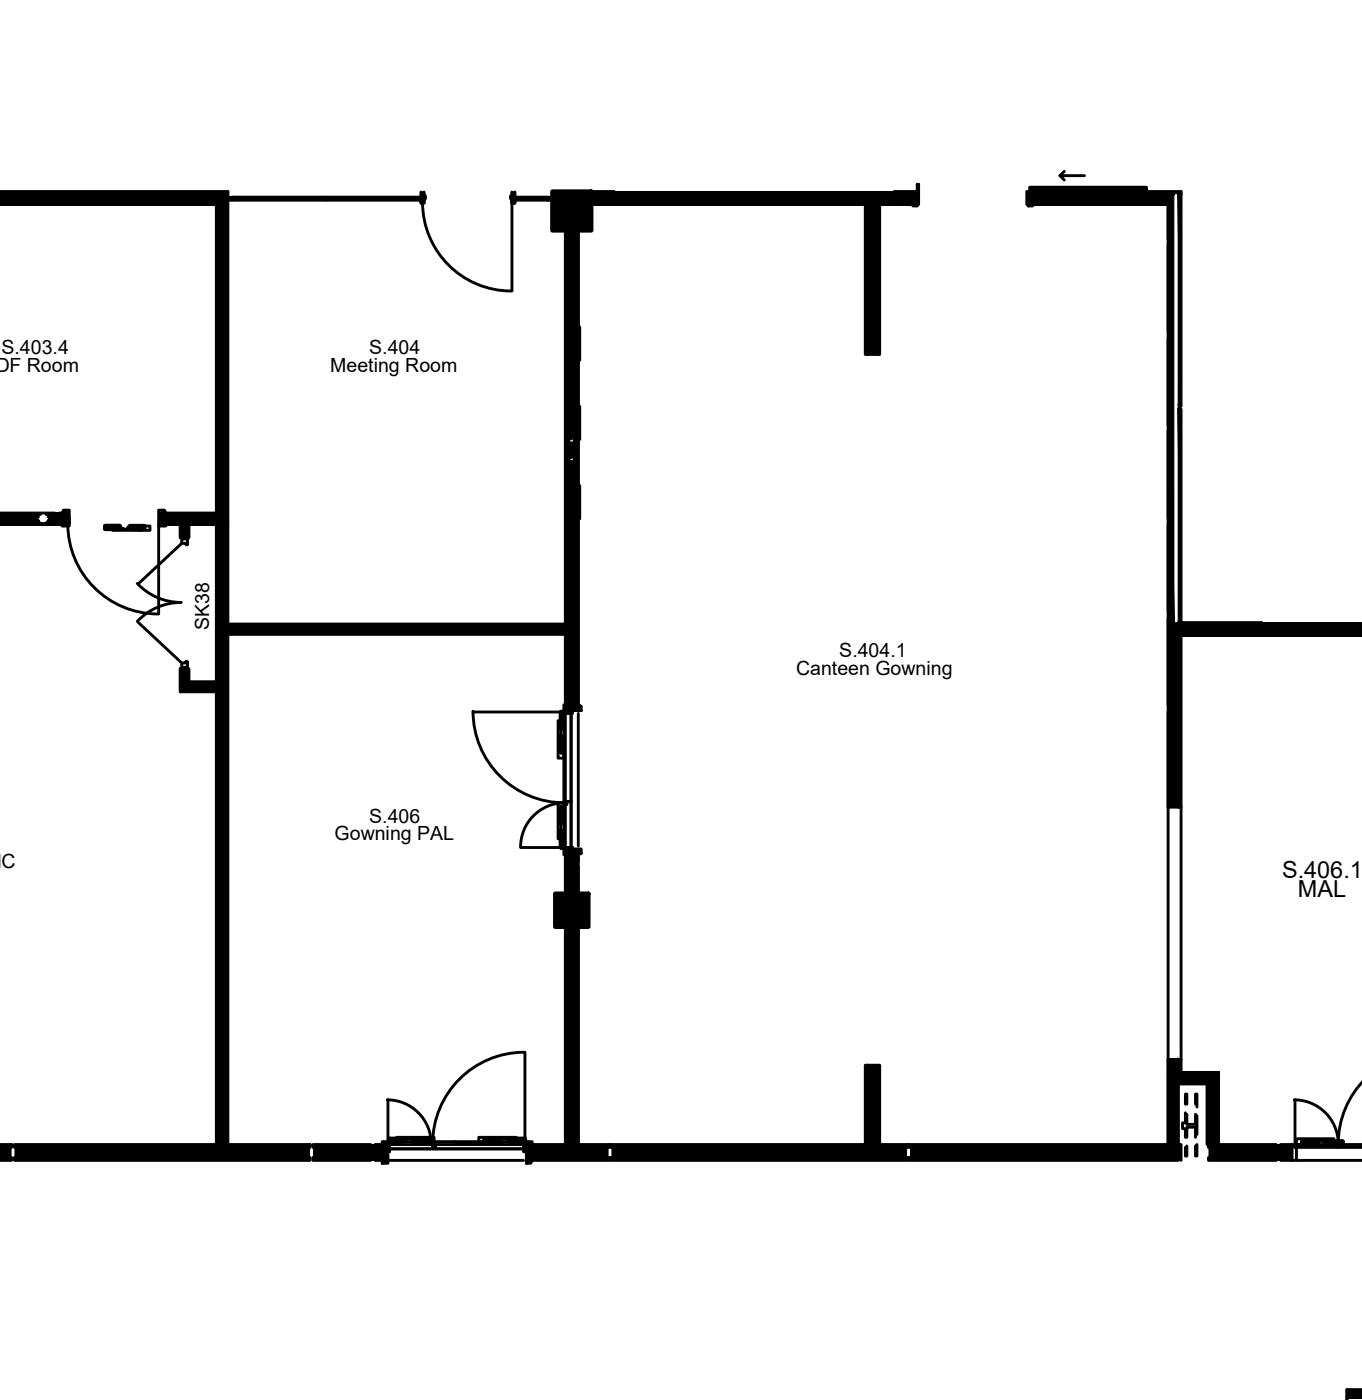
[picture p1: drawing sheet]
<svg xmlns="http://www.w3.org/2000/svg" width="40mm" height="41mm" viewBox="0 0 40 41" stroke-linecap="round" stroke-linejoin="round" font-family="sans-serif">
<defs><g id="words">
<g font-size=".7">
<text x="37.6" y="25.8">S.406.1</text>
<text x="38.1" y="26.3">MAL</text>
</g>
<g font-size=".6">
<text x="-.3" y="10.9">IDF Room</text>
<text x="0" y="10.4">S.403.4</text>
<text x="9.7" y="10.9">Meeting Room</text>
<text x="10.8" y="10.4">S.404</text>
<text x="6.1" y="18.5" transform="rotate(-90 6.1 18.5)">SK38</text>
<text x="23.4" y="19.8">Canteen Gowning</text>
<text x="24.6" y="19.3">S.404.1</text>
<text x="-.9" y="25">5.1</text>
<text x="-.8" y="25.5">e NC</text>
<text x="9.8" y="24.7">Gowning PAL</text>
<text x="10.8" y="24.2">S.406</text>
</g>
</g></defs>
<!-- layer: A-WALL-____-PATT -->
<g fill="#000" stroke="#000" stroke-width=".03">
<path d="M1.4 15.4h.5zM4.7 15.1h1.7zM16.7 12.9h.1zM16.7 13.5h.1zM26.7 33.7h8zM26.8 34h7.9zM34.3 31.5h1.5z"/>
<path d="M-.1 15.1h2zM-.1 15.1h2z"/>
<path d="M-.1 15.3h1.2zM-.1 15.3h1.2z"/>
<path d="M-.1 15.1h1.2zM-.1 15.1h1.2z"/>
<path d="M-.1 6h6.5zM-.1 6h6.5z"/>
<path d="M-.1 15.1h.7zM-.1 15.1h1.3z"/>
<path d="M-.1 15.2l1.2 .1zM-.1 15.2l1.2 .1zM-.1 15.3h1.2zM-.1 15.3h1.2z"/>
<path d="M-.1 15.3l1.3 .1zM-.1 15.3l1.3 .1z"/>
<path d="M-.1 15.1h1.2zM-.1 15.1h1.2z"/>
<path d="M-.1 15.1l1.2 .1zM-.1 15.1l1.2 .1z"/>
<path d="M-.1 15.2h1.2zM-.1 15.2h1.2z"/>
<path d="M-.1 15.3h1.2zM-.1 15.3h1.2z"/>
<path d="M-.1 15.1h1.2zM-.1 15.1h1.3z"/>
<path d="M-.1 15.1h1.3zM-.1 15.1h1.4z"/>
<path d="M-.1 15.1h1.3zM-.1 15.1h1.3z"/>
<path d="M-.1 15.4h1.3zM-.1 15.4h1.3z"/>
<path d="M-.1 15.4h1.4zM-.1 15.4h1.4z"/>
<path d="M1.4 15.4h.5zM1.3 15.4h.6z"/>
<path d="M1.4 15.4h.4zM1.4 15.4h.4z"/>
<path d="M1.4 15.1h.4zM1.4 15.1h.4z"/>
<path d="M1.4 15.4h.1zM1.4 15.4h.4z"/>
<path d="M1.4 15.3h.1zM1.4 15.3h.5z"/>
<path d="M1.3 15.1h.6zM1.3 15.1h.6z"/>
<path d="M1.3 15.1h.6zM1.3 15.1h.6z"/>
<path d="M1.3 15.4h.6zM1.3 15.4h.6z"/>
<path d="M-.1 15.4h2zM-.1 15.4h2z"/>
<path d="M1.4 15.3h.5zM1.4 15.3h.5z"/>
<path d="M1.4 15.3l.5 .1zM1.4 15.3l.5 .1z"/>
<path d="M1.4 15.1h.5zM1.4 15.1h.5z"/>
<path d="M1.4 15.1l.5 .1zM1.4 15.1l.5 .1z"/>
<path d="M1.4 15.2h.5zM1.4 15.2h.5z"/>
<path d="M1.4 15.2l.5 .1zM1.4 15.2l.5 .1z"/>
<path d="M1.4 15.3h.5zM1.4 15.3h.5zM1.4 15.3h.5zM1.4 15.3h.5z"/>
<path d="M1.4 15.1h.5zM1.4 15.1h.5zM1.4 15.1h.5zM1.4 15.1h.5z"/>
<path d="M1.4 15.1h.5zM1.4 15.1h.5z"/>
<path d="M4.7 15.1h1.7zM4.7 15.1h1.7z"/>
<path d="M4.9 15.4h.4zM4.9 15.4h.4z"/>
<path d="M4.9 15.1h1.5zM4.9 15.1h1.5z"/>
<path d="M4.7 15.4h.6zM4.7 15.4h.6z"/>
<path d="M4.7 15.3l.6 .1zM4.7 15.3l.6 .1z"/>
<path d="M5.3 15.3v.1zM5.3 15.3v.1z"/>
<path d="M5.3 15.4v.4zM5.3 15.4v.4z"/>
<path d="M5.3 19.6v.2zM5.3 19.6v.2z"/>
<path d="M5.3 19.8v.5zM5.3 19.8v.5z"/>
<path d="M5.4 15.3l.1 .5v-.5zM5.4 15.3l.1 .5h-.1z"/>
<path d="M5.4 19.6l.1 .2v-.2zM5.4 19.6l.1 .2h-.1z"/>
<path d="M5.4 19.8l.1 .4v-.4zM5.4 19.8l.1 .4h-.1z"/>
<path d="M5.5 15.4h.9zM5.5 15.4h.9z"/>
<path d="M5.5 15.3l.9 .1zM5.5 15.3l.9 .1z"/>
<path d="M6.4 15.3v4.7zM6.4 15.3v4.7z"/>
<path d="M6.4 6v9zM6.4 6v9z"/>
<path d="M6.4 15v.1zM6.4 15v.1z"/>
<path d="M6.4 15.3v4.5zM6.4 15.3v4.5z"/>
<path d="M6.4 19.8v.2zM6.4 19.8v.2z"/>
<path d="M4.7 15.1h1.7zM4.7 15.1h1.7z"/>
<path d="M4.7 15.1l1.7 .2v-.2zM4.7 15.1l1.7 .2h-1.7z"/>
<path d="M6.4 6v9.1zM6.4 6v9.1z"/>
<path d="M-.1 6h6.5zM-.1 6h6.5z"/>
<path d="M6.6 18.4h10zM6.6 18.4h10z"/>
<path d="M6.6 15.4v2zM6.6 15.4v2z"/>
<path d="M6.6 17.4v.9zM6.6 17.4v.9z"/>
<path d="M6.6 18.6v10.9zM6.6 18.6v10.9z"/>
<path d="M6.4 15.3l.2 18.3v-18.3zM6.4 15.3l.2 18.3h-.2z"/>
<path d="M6.4 6l.2 9.3v-9.3zM6.4 6l.2 9.3h-.2z"/>
<path d="M6.6 5.7v9.6zM6.6 5.7v9.6z"/>
<path d="M-.1 5.7l6.7 .3v-.3zM-.1 5.7l6.7 .3h-6.7z"/>
<path d="M6.7 18.6h9.9zM6.7 18.6h9.9z"/>
<path d="M6.6 15.4l.1 2zM6.6 15.4l.1 2z"/>
<path d="M6.6 17.4l.1 .9zM6.6 17.4l.1 .9z"/>
<path d="M6.6 18.6l.1 10.9zM6.6 18.6l.1 10.9z"/>
<path d="M6.6 5.7l.1 9.3zM6.6 5.7l.1 9.3z"/>
<path d="M6.6 15l.1 .3zM6.6 15l.1 .3z"/>
<path d="M-.1 5.6l6.8 .1zM-.1 5.6l6.8 .1z"/>
<path d="M-.1 5.7h6.8zM-.1 5.7h6.8z"/>
<path d="M6.6 18.3l10 .1zM6.6 18.3l10 .1z"/>
<path d="M6.6 18.6h10zM6.6 18.6h10z"/>
<path d="M16.6 6.8v11.6zM16.6 6.8v11.6z"/>
<path d="M16.6 18.6v1.2zM16.6 18.6v1.2z"/>
<path d="M16.6 19.8v1zM16.6 19.8v1z"/>
<path d="M16.7 12.9h.1zM16.7 12.9h.1z"/>
<path d="M16.7 13h.1zM16.7 13h.1z"/>
<path d="M16.7 13h.1zM16.7 13h.1z"/>
<path d="M16.7 13.4h.1zM16.7 13.4h.1z"/>
<path d="M16.7 13.5h.1zM16.7 13.5h.1zM16.7 13.5h.1zM16.7 13.5h.1z"/>
<path d="M16.7 13.5h.1zM16.7 13.5h.1z"/>
<path d="M16.6 6.8l.1 11.6zM16.6 6.8l.1 11.6z"/>
<path d="M16.6 18.6l.1 2.2zM16.6 18.6l.1 2.2z"/>
<path d="M6.6 18.4l10.1 .2v-.2zM6.6 18.4l10.1 .2h-10.1z"/>
<path d="M16.7 13.5h.1zM16.7 13.5h.1z"/>
<path d="M16.7 12.9h.1zM16.7 12.9h.1z"/>
<path d="M16.7 12.9h.1zM16.7 12.9h.1z"/>
<path d="M16.7 13h.1zM16.7 13h.1z"/>
<path d="M16.7 13.4h.1zM16.7 13.4h.1z"/>
<path d="M16.7 13.4l.1 .1zM16.7 13.4l.1 .1z"/>
<path d="M16.8 12.9h.1zM16.8 12.9h.1z"/>
<path d="M16.8 12.9h.1zM16.8 12.9h.1z"/>
<path d="M16.8 13h.1zM16.8 13h.1z"/>
<path d="M16.8 13h.1zM16.8 13h.1z"/>
<path d="M16.7 13h.1zM16.7 13h.1z"/>
<path d="M16.8 13.4h.1zM16.8 13.4h.1z"/>
<path d="M16.8 13.4h.1zM16.8 13.4h.1z"/>
<path d="M16.8 13.5h.1zM16.8 13.5h.1z"/>
<path d="M16.8 13.5h.1zM16.8 13.5h.1z"/>
<path d="M16.7 13.5h.1zM16.7 13.5h.1z"/>
<path d="M16.8 12.9h.1zM16.8 12.9h.1z"/>
<path d="M16.8 12.9h.1zM16.8 12.9h.1z"/>
<path d="M16.8 12.9h.1zM16.8 12.9h.1z"/>
<path d="M16.8 13h.1zM16.8 13h.1z"/>
<path d="M16.8 13.5h.1zM16.8 13.5h.1z"/>
<path d="M16.8 13.5h.1zM16.8 13.5h.1z"/>
<path d="M16.8 13.5h.1zM16.8 13.5h.1z"/>
<path d="M16.8 13.5h.1zM16.8 13.5h.1z"/>
<path d="M16.7 6.8l.2 6.1v-6.1zM16.7 6.8l.2 6.1h-.2z"/>
<path d="M16.8 12.9h.1zM16.8 12.9h.1z"/>
<path d="M16.8 12.9h.1zM16.8 12.9h.1z"/>
<path d="M16.8 12.9l.1 .1zM16.8 12.9l.1 .1z"/>
<path d="M16.8 13h.1zM16.8 13h.1z"/>
<path d="M16.7 13l.2 .4v-.4zM16.7 13l.2 .4h-.2z"/>
<path d="M16.8 13.4l.1 .1zM16.8 13.4l.1 .1z"/>
<path d="M16.8 13.5h.1zM16.8 13.5h.1z"/>
<path d="M16.8 13.5h.1zM16.8 13.5h.1z"/>
<path d="M16.8 13.5h.1zM16.8 13.5h.1z"/>
<path d="M16.7 13.5l.2 7.3v-7.3zM16.7 13.5l.2 7.3h-.2z"/>
<path d="M17 6.8v13zM17 6.8v13z"/>
<path d="M17 19.8v1zM17 19.8v1z"/>
<path d="M16.9 6.8l.1 14zM16.9 6.8l.1 14z"/>
<path d="M17.4 5.7h9.4zM17.4 5.7h9.4z"/>
<path d="M17.4 6h9.4zM17.4 6h9.4z"/>
<path d="M17.4 6h8zM17.4 6h8z"/>
<path d="M25.4 6v4.2zM25.4 6v4.2z"/>
<path d="M25.4 10.2v.2zM25.4 10.2v.2z"/>
<path d="M25.4 6l.1 4.2zM25.4 6l.1 4.2z"/>
<path d="M25.4 10.2l.1 .2zM25.4 10.2l.1 .2z"/>
<path d="M17.4 6h8.1zM17.4 6h8.1z"/>
<path d="M25.5 6l.2 4.2v-4.2zM25.5 6l.2 4.2h-.2z"/>
<path d="M25.5 10.2l.2 .2v-.2zM25.5 10.2l.2 .2h-.2z"/>
<path d="M25.7 6h1.2zM25.7 6h1.2z"/>
<path d="M25.7 6l.1 4.2zM25.7 6l.1 4.2z"/>
<path d="M25.7 10.2l.1 .2zM25.7 10.2l.1 .2z"/>
<path d="M25.8 6v4.2zM25.8 6v4.2z"/>
<path d="M25.8 10.2v.2zM25.8 10.2v.2z"/>
<path d="M17.4 5.8l9.4 .2v-.2zM17.4 5.8l9.4 .2h-9.4z"/>
<path d="M17.4 5.7l9.5 .1v-.1zM17.4 5.7l9.5 .1h-9.5z"/>
<path d="M26.8 5.8l.1 .2zM26.8 5.8l.1 .2z"/>
<path d="M25.7 6h1.2zM25.7 6h1.2z"/>
<path d="M26.9 5.8v.2zM26.9 5.8v.2z"/>
<path d="M17.4 5.6l9.5 .1zM17.4 5.6l9.5 .1z"/>
<path d="M17.4 5.7h9.5zM17.4 5.7h9.5z"/>
<path d="M30.2 5.7h4.3zM30.2 5.7h4.3z"/>
<path d="M30.2 5.7h4.3zM30.2 5.7h4.3z"/>
<path d="M30.2 6h4.1zM30.2 6h4.1z"/>
<path d="M30.3 5.8v.2zM30.3 5.8v.2z"/>
<path d="M30.2 5.8l.1 .2zM30.2 5.8l.1 .2z"/>
<path d="M30.4 5.7h3.9zM30.4 5.7h3.9z"/>
<path d="M30.4 6h3.9zM30.4 6h3.9z"/>
<path d="M34.3 6v12.7zM34.3 6v12.7z"/>
<path d="M34.3 18.7v4.7zM34.3 18.7v4.7z"/>
<path d="M34.3 6v12.6zM34.3 6v12.6z"/>
<path d="M34.3 18.6v.1zM34.3 18.6v.1z"/>
<path d="M30.2 5.7l4.1 .1v-.1zM30.2 5.7l4.1 .1h-4.1z"/>
<path d="M30.3 5.8l4 .2v-.2zM30.3 5.8l4 .2h-4z"/>
<path d="M30.3 6h4zM30.3 6h4z"/>
<path d="M34.3 18.7v5zM34.3 18.7v5z"/>
<path d="M34.3 5.7l.2 12.6v-12.6zM34.3 5.7l.2 12.6h-.2z"/>
<path d="M30.2 5.7h4.3zM30.2 5.7h4.3z"/>
<path d="M34.3 18.3l.3 .4v-.4zM34.3 18.3l.3 .4h-.3z"/>
<path d="M34.6 5.7h.1zM34.6 5.7h.1z"/>
<path d="M34.3 18.7l.3 4.7v-4.7zM34.3 18.7l.3 4.7h-.3z"/>
<path d="M34.6 5.7v6.2zM34.6 5.7v6.2z"/>
<path d="M34.6 12v6.3zM34.6 12v6.3z"/>
<path d="M34.6 18.3v.1zM34.6 18.3v.1z"/>
<path d="M34.6 18.7v5zM34.6 18.7v5z"/>
<path d="M34.6 5.7l.1 6.2zM34.6 5.7l.1 6.2z"/>
<path d="M34.6 12l.1 6.3zM34.6 12l.1 6.3z"/>
<path d="M30.2 5.6l4.5 .1zM30.2 5.6l4.5 .1z"/>
<path d="M34.5 5.7h.2zM34.5 5.7h.2z"/>
<path d="M34.6 5.7h.1zM34.6 5.7h.1z"/>
<path d="M34.7 18.6h5.3zM34.7 18.6h5.3z"/>
<path d="M34.6 18.7l.1 4.7zM34.6 18.7l.1 4.7z"/>
<path d="M34.7 18.3h5.3zM34.7 18.3h5.3z"/>
<path d="M34.7 18.6l5.3 .1zM34.7 18.6l5.3 .1z"/>
<path d="M34.6 18.4l5.4 .2v-.2zM34.6 18.4l5.4 .2h-5.4z"/>
<path d="M34.6 18.3l5.4 .1zM34.6 18.3l5.4 .1z"/>
<path d="M-.1 33.7l.4 .3v-.3zM-.1 33.7l.4 .3h-.4z"/>
<path d="M-.1 34h.4zM-.1 34h.4z"/>
<path d="M-.1 33.6l.4 .1v-.1zM-.1 33.6l.4 .1h-.4z"/>
<path d="M-.1 33.7h.4zM-.1 33.7h.4z"/>
<path d="M-.1 34l.4 .1v-.1zM-.1 34l.4 .1h-.4z"/>
<path d="M5.4 20.2h1zM5.4 20.2h1z"/>
<path d="M5.3 20.3h1.1zM5.3 20.3h1.1z"/>
<path d="M6.4 20.3v9.2zM6.4 20.3v9.2z"/>
<path d="M6.4 29.5v4.1zM6.4 29.5v4.1z"/>
<path d="M5.3 20.2l1.1 .1zM5.3 20.2l1.1 .1z"/>
<path d="M6.4 20.2v9.3zM6.4 20.2v9.3z"/>
<path d="M6.4 29.5v4.1zM6.4 29.5v4.1z"/>
<path d="M5.5 20l.9 .2v-.2zM5.5 20l.9 .2h-.9z"/>
<path d="M6.6 29.5v4.1zM6.6 29.5v4.1z"/>
<path d="M6.6 29.5l.1 4.1zM6.6 29.5l.1 4.1z"/>
<path d="M.5 33.7l8.6 .3v-.3zM.5 33.7l8.6 .3h-8.6z"/>
<path d="M.5 34h8.6zM.4 34h8.7z"/>
<path d="M.4 33.6l8.7 .1v-.1zM.4 33.6l8.7 .1h-8.7z"/>
<path d="M.4 33.7h8.7zM.4 33.7h8.7z"/>
<path d="M.4 34l8.7 .1v-.1zM.4 34l8.7 .1h-8.7z"/>
<path d="M9.2 33.6l2.1 .1v-.1zM9.2 33.6l2.1 .1h-2.1z"/>
<path d="M9.2 33.7h2.1zM9.2 33.7h2.1z"/>
<path d="M9.2 33.7l2.1 .3v-.3zM9.2 33.7l2.1 .3h-2.1z"/>
<path d="M9.2 34h2.1zM9.2 34h2.1z"/>
<path d="M9.2 34l2.1 .1v-.1zM9.2 34l2.1 .1h-2.1z"/>
<path d="M16.6 25v1.2zM16.6 25v1.2z"/>
<path d="M16.6 27.2v6.4zM16.6 27.2v6.4z"/>
<path d="M16.6 25l.1 1.2zM16.6 25l.1 1.2z"/>
<path d="M16.6 27.2l.1 5.9zM16.6 27.2l.1 5.9z"/>
<path d="M16.6 33.1l.1 .5zM16.6 33.1l.1 .5z"/>
<path d="M16.7 25l.2 1.2v-1.2zM16.7 25l.2 1.2h-.2z"/>
<path d="M16.7 27.2l.2 6.4v-6.4zM16.7 27.2l.2 6.4h-.2z"/>
<path d="M17 25v.4zM17 25v.4z"/>
<path d="M17 25.4v.8zM17 25.4v.8z"/>
<path d="M16.9 25l.1 1.2zM16.9 25l.1 1.2z"/>
<path d="M17 27.2v6.2zM17 27.2v6.2z"/>
<path d="M17 33.4v.2zM17 33.4v.2z"/>
<path d="M16.9 27.2l.1 6.4zM16.9 27.2l.1 6.4z"/>
<path d="M15.5 33.7h2.3zM15.5 33.7h2.4z"/>
<path d="M15.5 33.7l2.3 .3v-.3zM15.5 33.7l2.3 .3h-2.3z"/>
<path d="M15.5 33.6l2.4 .1v-.1zM15.5 33.6l2.4 .1h-2.4z"/>
<path d="M15.5 34h2.4zM15.5 34h2.4z"/>
<path d="M15.5 34l2.4 .1v-.1zM15.5 34l2.4 .1h-2.4z"/>
<path d="M25.4 31.3v2.3zM25.4 31.3v2.3z"/>
<path d="M25.4 31.3l.1 2.3zM25.4 31.3l.1 2.3z"/>
<path d="M25.5 31.3l.2 2.3v-2.3zM25.5 31.3l.2 2.3h-.2z"/>
<path d="M25.7 31.3l.1 .6zM25.7 31.3l.1 .6z"/>
<path d="M25.7 31.9l.1 1.7zM25.7 31.9l.1 1.7z"/>
<path d="M25.8 31.3v2.3zM25.8 31.3v2.3z"/>
<path d="M18 33.7l8.6 .3v-.3zM18 33.7l8.6 .3h-8.6z"/>
<path d="M18 34h8.7zM18 34h8.7z"/>
<path d="M18 33.6l8.7 .1v-.1zM18 33.6l8.7 .1h-8.7z"/>
<path d="M18 33.7h8.7zM18 33.7h8.6z"/>
<path d="M18 34l8.7 .1v-.1zM18 34l8.7 .1h-8.7z"/>
<path d="M34.3 23.4v.3zM34.3 23.4v.3z"/>
<path d="M34.3 31.1v.4zM34.3 31.1v.4z"/>
<path d="M34.3 31.1v.4zM34.3 31.1v.4z"/>
<path d="M34.3 31.6v2zM34.3 31.6v2z"/>
<path d="M34.3 31.8l.2 1.8v-1.8zM34.3 31.8l.2 1.8h-.2z"/>
<path d="M34.3 23.4l.3 .3v-.3zM34.3 23.4l.3 .3h-.3z"/>
<path d="M34.3 31.1l.3 .4v-.4zM34.3 31.1l.3 .4h-.3z"/>
<path d="M34.6 31.8v1.8zM34.6 31.8v1.8z"/>
<path d="M34.5 31.8l.1 1.8zM34.5 31.8l.1 1.8z"/>
<path d="M34.6 31.1v.2zM34.6 31.1v.2z"/>
<path d="M34.6 31.3v.2zM34.6 31.3v.2z"/>
<path d="M26.7 33.6l8 .1v-.1zM26.7 33.6l8 .1h-8zM26.7 33.7h8z"/>
<path d="M26.8 33.7l7.9 .3v-.3zM26.8 33.7l7.9 .3h-7.9zM26.7 34h8z"/>
<path d="M26.7 34l8 .1v-.1zM26.7 34l8 .1h-8z"/>
<path d="M34.6 23.4l.1 .3zM34.6 23.4l.1 .3z"/>
<path d="M34.6 31.1l.1 .4zM34.6 31.1l.1 .4z"/>
<path d="M35.4 31.8l.1 1.8zM35.4 31.8l.1 1.8z"/>
<path d="M35.5 31.8v1.8zM35.5 31.8v1.8z"/>
<path d="M34.3 31.6l1.4 .2v-.2zM34.3 31.6l1.4 .2h-1.4z"/>
<path d="M35.5 31.8l.2 1.3v-1.3zM35.5 31.8l.2 1.3h-.2z"/>
<path d="M35.5 33.1l.2 .5v-.5zM35.5 33.1l.2 .5h-.2z"/>
<path d="M34.3 31.5l1.4 .1zM34.3 31.5l1.4 .1z"/>
<path d="M35.7 31.6v2zM35.7 31.6v2z"/>
<path d="M34.3 31.5h1.5zM34.3 31.5h1.5z"/>
<path d="M35.7 31.5l.1 2.1zM35.7 31.5l.1 2.1z"/>
<path d="M35.5 33.6l2.4 .1v-.1zM35.5 33.6l2.4 .1h-2.4z"/>
<path d="M35.5 33.7h2.4zM35.5 33.7h2.4z"/>
<path d="M35.5 33.7l2.4 .3v-.3zM35.5 33.7l2.4 .3h-2.4z"/>
<path d="M35.5 34h2.4zM35.5 34h2.4z"/>
<path d="M35.5 34l2.4 .1v-.1zM35.5 34l2.4 .1h-2.4z"/>
</g>
<!-- layer: I-WALL-____-MCUT -->
<g fill="none" stroke="#000" stroke-width=".08">
<path d="M0 5.6h6.7v12.7h9.9v-11.5h.4v14h-.4v-2.2h-9.9v15h-.3v-13.3h-1.1v-.7h.2v.4h.9v-4.6h-.9v.4h-.2v-.4h-.6M0 15.1h1.6M0 6h6.4v9.1h-1.7M1.7 15.1h.2M1.9 15.4h-1.9M18 5.6h-.6v.4h8v4.4h.4v-4.4h.4M26.2 5.6h.7v.1M26.9 6h-.6M30.2 5.7v-.1h4.5v6.3M30.2 6h4.1v1M34.3 7.2v2.5M34.3 9.9v2.6"/>
<path d="M34.3 12.7v2.5M34.3 15.4v2.5M34.3 18.2v2.5M34.7 12v6.3h2.3M40 18.7h-5.3v5h-.4v-2.8M0 33.6h.3v.5h-.4M.4 33.6h8.7v.5h-8.7zM10.9 33.6h-1.7v.5h1.7M11 33.6h.3v.5h-.3M15.5 33.6h2.4l-.1 .1v.3l.1 .1h-2.4zM16.6 27.2h.4v6.4h-.4zM17 25.3v-.3h-.4v1.2h.4v-.8"/>
<path d="M18 33.6h8.7l-.1 .1v.3l.1 .1h-8.7zM25.4 31.3h.4v2.3h-.4zM34.3 31.5h1.3M34.6 34.1h-7.9v-.5h8v.5M34.7 31.5v-.4h-.4v2.5h.3v-1.8h.8v1.8h.4v-1.9M37.5 33.6h-2v.5h2M37.6 33.6h.3M37.6 34.1h.3"/>
</g>
<!-- layer: S-BEAM-____-OTLN -->
<path d="M39.6 41h.4" fill="none" stroke="#000" stroke-width=".13"/>
<!-- layer: S-COLS-____-OTLN -->
<g fill="#000" stroke="#000" stroke-width=".03">
<path d="M16.2 5.6l1.2 1.2v-1.2zM16.2 5.6l1.2 1.2h-1.2z"/>
<path d="M16.3 26.2l1 1v-1zM16.3 26.2l1 1h-1z"/>
</g>
<!-- layer: S-COLS-____-MCUT -->
<path d="M16.2 5.6h1.2v1.2h-1.2zM16.3 26.2h1v1h-1z" fill="none" stroke="#000" stroke-width=".13"/>
<!-- layer: A-WALL-____-MCUT -->
<g fill="none" stroke="#000" stroke-width=".08">
<path d="M-.1 5.7h6.7v12.7h10.1v-11.6M0 5.7h6.7M0 15.4h1.2M0 15.3h1.1M0 15.1h1.2M0 6h6.4v9.1h-1.7M0 6h6.4M1.4 15.1h.5M1.4 15.4h.4M1.4 15.3h.5M4.7 15.3h.7v.5M4.9 15.4h.4"/>
<path d="M5.3 19.6v.7h1.1v13.3M5.3 15.3v.5M5.3 19.6v.6h1.1v13.4M5.4 19.6v.6M5.5 15.4v-.1h.9v4.7M5.5 15.4h.9M6.4 15.3v.1M6.4 15.1h.1M6.4 6v9.1M6.4 15.3v4.7M6.6 18.3h.1M6.6 15.4h.1"/>
<path d="M6.6 15.3h.1M16.6 18.6h-10v15v-15h10.1v2.2M16.6 6.8v11.6M16.6 18.6v2.2M16.9 6.8v14M17 6.8v14M17.4 6h8v4.4M17.4 6h8.1v4.4M17.4 5.7h9.5M17.4 5.7h9.4M25.8 6v4.4M26.8 6h-1.1v4.4"/>
<path d="M26.8 6l.1-.2v.2h-1.2M30.2 5.8l.1 .2h4v17.7M30.2 5.7h4.3M30.3 5.8v.2M30.4 5.7h4.1M30.4 6h3.9v17.7M34.6 18.3v.1h5.4M34.6 5.7h.1M34.6 5.7v6.2M34.6 12v6.3M34.6 18.6v5.1M34.7 18.3h5.3"/>
<path d="M40 18.6h-5.4v5.1M6.4 20.3h.1M16.6 25v1.2M16.6 27.2v6.4M16.7 25v1.2M16.7 27.2v6.4M16.9 25v1.2M16.9 27.2v6.4M17 25v1.2M17 27.2v6.4M25.4 31.3v2.3M25.5 31.3v2.3"/>
<path d="M25.7 31.3v2.3M25.8 31.3v2.3M34.3 31.1v.4M34.3 33.6v-2.1h1.4v2.1M34.3 33.6v-2h1.4v2M34.5 33.6v-1.8h1v1.8M34.6 31.1v.4M34.6 31.8v1.8M35.5 31.8v1.8"/>
</g>
<!-- layer: A-DOOR-FRAM-MCUT -->
<g fill="none" stroke="#000" stroke-width=".08">
<path d="M1.9 15.1h-.1l.1-.1h.1v.4h-.1M1.9 15.4h-.1M4.7 15.1h.2l-.1-.1h-.1v.4h.1M4.7 15.4h.2M5.3 15.8h.2v.2h-.2zM5.3 19.5l.2-.1v.2h-.2zM12.4 5.9v.1zM12.4 5.7v.1zM12.4 5.8h.1M12.4 5.7v.1v.2v-.2M12.5 5.8h.1M15 5.8h.1"/>
<path d="M15 5.9l.1 .1zM15 5.7l.1 .1zM15 5.7h.1l-.1 .1M15 5.8l.1 .2h-.1zM15.1 5.8h.1M15.1 5.9h.1"/>
</g>
<!-- layer: A-DOOR-FRAM-OTLN -->
<g fill="none" stroke="#000" stroke-width=".08">
<path d="M1.9 15.4h.1M4.8 15.4h.1M12.4 6h.1M12.4 5.9h.1M12.4 5.7h.1M12.4 5.8h.1M15 6h.1M15 5.8h.1M15 5.7h.1M15.1 5.8h.1M15.1 5.9h.1M15.1 5.7h.1"/>
<path d="M15.1 6h.1"/>
</g>
<!-- layer: A-DOOR-____-OTLN -->
<g fill="none" stroke="#000" stroke-width=".08">
<path d="M1.8 15.1h.1v.3h-.1h.1v-.3zM2 15.4a2.65 2.65 0 0 0 2.6 2.6l.1-2.6M2 15.4h.1M4 17.1a1.76 1.76 0 0 0 1.3 .6 1.76 1.76 0 0 0-1.3 .5M4.1 18.3l1.2 1.2M4.7 15.4h.1M4.7 15.1h.2h-.2v.3h.2h-.2zM5.3 16l-1.2 1.1M12.4 5.9a2.6 2.6 0 0 0 2.6 2.6M15 5.9v2.6M26.8 5.7h.1v.3h-.1h.1v-.3zM30.2 5.7h.2h-.2v.3h.2h-.2z"/>
<path d="M31.2 5l-.1 .2M31.8 5.2h-.7l.1 .1M11.4 32.3a1.29 1.29 0 0 1 1.3 1.3M11.4 33.7h4M11.4 34.1h4M12.7 33.5v.1h.1M13.4 33.5h1.3M13.9 20.9a2.69 2.69 0 0 0 2.7 2.7 1.29 1.29 0 0 0-1.3 1.3M13.9 20.9h2.7v4h-1.3M15.4 30.9a2.69 2.69 0 0 0-2.7 2.7M15.4 30.9v2.7h-4v-1.3M16.6 23.5v.1"/>
<path d="M16.8 20.9v4M17 20.9v3.9M37.9 33.6l.2 .1v.4h-.2zM38 33.7h2M38.1 34.1h1.9M39.3 33.6v.1M40 31.7a2.56 2.56 0 0 0-.7 1.9 1.29 1.29 0 0 0-1.3-1.3v1.3h2"/>
</g>
<!-- layer: A-GLAZ-CURT-MCUT -->
<path d="M6.8 5.8h2.8zM9.6 5.8h2.8zM15.1 5.8h1z" fill="none" stroke="#000" stroke-width=".08"/>
<!-- layer: A-GLAZ-CWMG-MCUT -->
<path d="M6.7 5.8h.1v.1h-.1zM16.1 5.8h.1v.1h-.1z" fill="none" stroke="#000" stroke-width=".08"/>
<!-- layer: A-GLAZ-CWMG-OTLN -->
<path d="M6.8 5.8h5.6M12.4 5.8h.1M12.4 5.8l-5.6 .1M15.1 5.8h1M15.1 5.8l1 .1" fill="none" stroke="#000" stroke-width=".08"/>
<!-- layer: A-GENM-____-OTLN -->
<g fill="none" stroke="#000" stroke-width=".08">
<path d="M3.6 15.5l.5 .1M4.1 15.5h.1M4.2 15.4h.2v.2l-1.1-.1M11.6 33.4h1.1v.1h-.1M11.9 33.4h.6M12.5 33.5h.1M14.3 33.5h.1M14.3 33.4h.6M15.2 33.4h-1.1v.1h.1M16.4 23.8l.1 .6M16.5 21.2h-.1v1.1h.2v-.2M16.5 22h.1"/>
<path d="M16.5 23.8h.1M16.5 21.4l-.1 .6M16.6 23.7v-.1h-.2v1h.1M38.3 33.5h.1M38.3 33.5h.6M39.2 33.5v-.1h-1.1v.2h.1"/>
</g>
<!-- layer: A-GENM-____-HDLN -->
<g fill="none" stroke="#000" stroke-width=".13">
<path d="M3.1 15.4v.1M3.1 15.5h.1M3.5 15.4h-.4v.1h.5M3.8 15.5h.4M3.8 15.4h.4v.1h-.4M4.1 15.5h.1M11.9 33.4h-.5v.1h.5M11.9 33.4l-.4 .1M12.2 33.4h.4v.1h-.4M12.5 33.5h.1M12.5 33.4l-.4 .1M14.3 33.4l.4 .1h-.5v-.1h.5"/>
<path d="M14.9 33.4l.5 .1M14.9 33.4h.5v.1h-.5M16.5 20.9h.1l-.1 .4M16.5 23.8h.1M16.5 21.6v.5h.1v-.5M16.5 24.2v-.5h.1v.5M16.5 24.4v.5h.1v-.4M16.5 23.8v.4M16.5 20.9h.1M16.5 21.6v.4M16.5 24.5l.1 .4-.1-.1M16.5 24.8h.1"/>
<path d="M16.6 21.4v-.5h-.1v.5M38.3 33.5l.4 .1M38.7 33.5h-.5v.1h.5M38.9 33.5h.5v.1h-.5M39.4 33.5v.1h-.4M39.4 33.6h.1"/>
</g>
<!-- layer: A-DOOR-____-MCUT -->
<g fill="none" stroke="#000" stroke-width=".08">
<path d="M2 15.2v.2zM26.9 5.7l.1-.3v.6h-.2h.1M30.2 6h.2zM30.2 5.5h3.5v.1h-3.5zM30.2 5.7l-.1-.1v.4h.1M11.2 33.5h.2v.7h-.2v-.1h.1v-.5h-.1zM11.4 33.5h1.3l.1 .2h-1.4zM11.4 33.6v.2zM12.7 33.5h2.8v.1h-.1v.1h-2.6zM15.4 33.6h.1v.2h-.1zM15.5 33.5h.1v.1h-.1v.5h.1v.1h-.1zM16.6 20.9h.2v2.6l-.2 .1v1.3h.2v-1.4l-.2 .1z"/>
<path d="M16.6 20.7v.1h.4v-.1l.1 .2h-.5zM16.6 24.9h.5v.2h-.1v-.1h-.4v.1zM16.6 24.9h.2zM16.6 20.9h.2h-.2z"/>
</g>
<!-- layer: A-DOOR-GLAZ-MCUT -->
<path d="M16.6 20.7l.1 .1h.2v-.1v.1h-.3zM16.7 25v.1v-.1h.2v.1v-.1z" fill="none" stroke="#000" stroke-width=".08"/>
<!-- layer: I-WALL-____-OTLN -->
<path d="M34.3 23.7v7.4M34.7 23.7v7.4" fill="none" stroke="#000" stroke-width=".08"/>
<!-- layer: A-FLOR-HRAL-OTLN -->
<path d="M39.5 40.8v.1M39.5 40.9v.1h.5M39.5 40.9h.5M39.5 40.8h.5M40 40.8h-.5" fill="none" stroke="#000" stroke-width=".08"/>
<!-- layer: S-STRS-____-OTLN -->
<path d="M39.5 41v.2" fill="none" stroke="#000" stroke-width=".08"/>
<!-- layer: I-FURN-____-MCUT -->
<path d="M17 14.3v.9zM17 11.9v1zM17 9.6v1z" fill="none" stroke="#000" stroke-width=".08"/>
<!-- layer: A-FLOR-HRAL-MCUT -->
<path d="M35.6 31.5h.2v.2v-.2z" fill="none" stroke="#000" stroke-width=".08"/>
<!-- layer: A-DETL-____-HDLN -->
<path d="M34.8 32.7v.3h-.1l.1 .4M34.8 32.4v-.3v.3M34.8 33.4v-.3h.3v.3M34.8 33.6v.3v-.2M34.8 32.7v.3h.3v-.3M35.1 32.4v-.3v.4M35.1 33.6v.3v-.3M35.1 32.8v.5" fill="none" stroke="#000" stroke-width=".08"/>
<use href="#words"/>
</svg>
